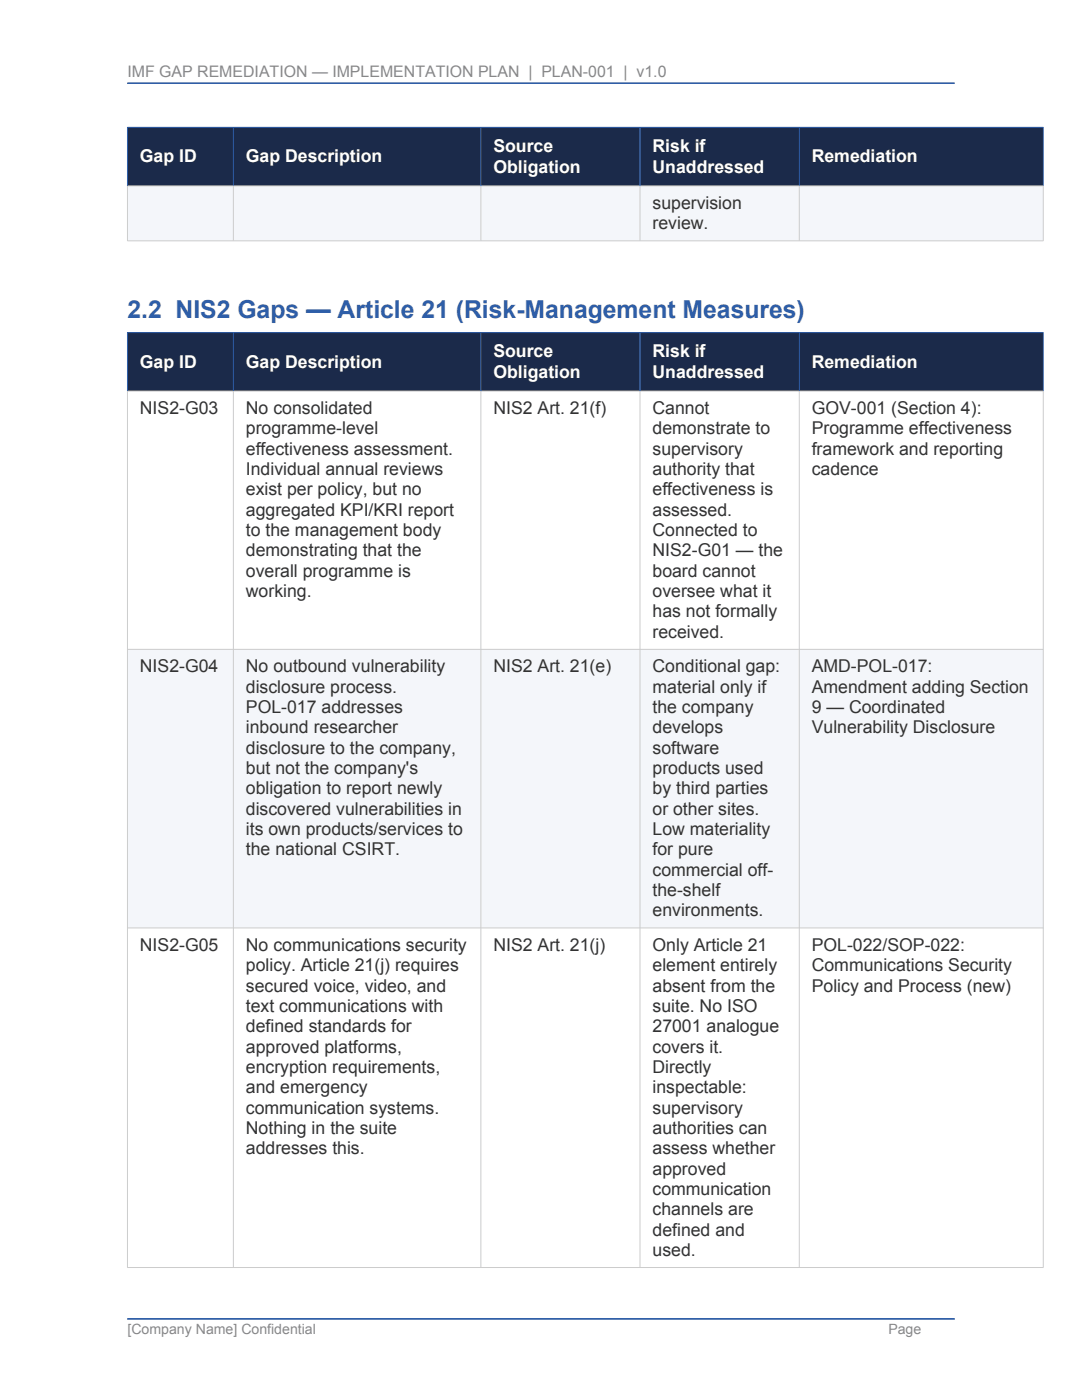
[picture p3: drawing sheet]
<svg xmlns="http://www.w3.org/2000/svg" width="216mm" height="279mm" viewBox="0 0 216 279" stroke-linecap="round" stroke-linejoin="round" font-family="sans-serif">
<defs><g id="words">
<text font-size="4.9" fill="#2e5ea8" x="25.4" y="63.4">2.2 NIS2 Gaps — Article 21 (Risk-Management Measures)</text>
<g font-size="3.5" fill="#fff">
<text x="27.9" y="32.4">Gap ID</text>
<text x="49.1" y="32.4">Gap Description</text>
<text x="98.5" y="30.4">Source</text>
<text x="98.5" y="34.4">Obligation</text>
<text x="130.2" y="30.4">Risk if</text>
<text x="130.2" y="34.4">Unaddressed</text>
<text x="162" y="32.4">Remediation</text>
<text x="98.5" y="71.3">Source</text>
<text x="130.2" y="71.3">Risk if</text>
<text x="27.9" y="73.4">Gap ID</text>
<text x="49.1" y="73.4">Gap Description</text>
<text x="98.5" y="75.4">Obligation</text>
<text x="130.2" y="75.4">Unaddressed</text>
<text x="162" y="73.4">Remediation</text>
</g>
<g font-size="3.5" fill="#333">
<text x="130.2" y="41.7">supervision</text>
<text x="130.2" y="45.8">review.</text>
<text x="27.9" y="82.7">NIS2-G03</text>
<text x="49.1" y="82.7">No consolidated</text>
<text x="98.5" y="82.7">NIS2 Art. 21(f)</text>
<text x="130.2" y="82.7">Cannot</text>
<text x="162" y="82.7">GOV-001 (Section 4):</text>
<text x="49.1" y="86.7">programme-level</text>
<text x="130.2" y="86.7">demonstrate to</text>
<text x="162" y="86.7">Programme effectiveness</text>
<text x="49.1" y="90.8">effectiveness assessment.</text>
<text x="49.1" y="94.8">Individual annual reviews</text>
<text x="130.2" y="90.8">supervisory</text>
<text x="130.2" y="94.8">authority that</text>
<text x="162" y="90.8">framework and reporting</text>
<text x="162" y="94.8">cadence</text>
<text x="49.1" y="98.9">exist per policy, but no</text>
<text x="130.2" y="98.9">effectiveness is</text>
<text x="49.1" y="102.9">aggregated KPI/KRI report</text>
<text x="49.1" y="107">to the management body</text>
<text x="130.2" y="102.9">assessed.</text>
<text x="130.2" y="107">Connected to</text>
<text x="49.1" y="111.1">demonstrating that the</text>
<text x="130.2" y="111.1">NIS2-G01 — the</text>
<text x="49.1" y="115.1">overall programme is</text>
<text x="49.1" y="119.2">working.</text>
<text x="130.2" y="115.1">board cannot</text>
<text x="130.2" y="119.2">oversee what it</text>
<text x="130.2" y="123.2">has not formally</text>
<text x="130.2" y="127.3">received.</text>
<text x="27.9" y="134.2">NIS2-G04</text>
<text x="49.1" y="134.2">No outbound vulnerability</text>
<text x="98.5" y="134.2">NIS2 Art. 21(e)</text>
<text x="130.2" y="134.2">Conditional gap:</text>
<text x="162" y="134.2">AMD-POL-017:</text>
<text x="49.1" y="138.3">disclosure process.</text>
<text x="49.1" y="142.3">POL-017 addresses</text>
<text x="130.2" y="138.3">material only if</text>
<text x="130.2" y="142.3">the company</text>
<text x="162" y="138.3">Amendment adding Section</text>
<text x="162" y="142.3">9 — Coordinated</text>
<text x="49.1" y="146.4">inbound researcher</text>
<text x="130.2" y="146.4">develops</text>
<text x="162" y="146.4">Vulnerability Disclosure</text>
<text x="49.1" y="150.4">disclosure to the company,</text>
<text x="49.1" y="154.5">but not the company's</text>
<text x="130.2" y="150.4">software</text>
<text x="130.2" y="154.5">products used</text>
<text x="49.1" y="158.5">obligation to report newly</text>
<text x="130.2" y="158.5">by third parties</text>
<text x="49.1" y="162.6">discovered vulnerabilities in</text>
<text x="49.1" y="166.7">its own products/services to</text>
<text x="130.2" y="162.6">or other sites.</text>
<text x="130.2" y="166.7">Low materiality</text>
<text x="49.1" y="170.7">the national CSIRT.</text>
<text x="130.2" y="170.7">for pure</text>
<text x="130.2" y="174.8">commercial off-</text>
<text x="130.2" y="178.8">the-shelf</text>
<text x="130.2" y="182.9">environments.</text>
<text x="27.9" y="189.8">NIS2-G05</text>
<text x="49.1" y="189.8">No communications security</text>
<text x="98.5" y="189.8">NIS2 Art. 21(j)</text>
<text x="130.2" y="189.8">Only Article 21</text>
<text x="162" y="189.8">POL-022/SOP-022:</text>
<text x="49.1" y="193.9">policy. Article 21(j) requires</text>
<text x="49.1" y="197.9">secured voice, video, and</text>
<text x="130.2" y="193.9">element entirely</text>
<text x="130.2" y="197.9">absent from the</text>
<text x="162" y="193.9">Communications Security</text>
<text x="162" y="197.9">Policy and Process (new)</text>
<text x="49.1" y="202">text communications with</text>
<text x="130.2" y="202">suite. No ISO</text>
<text x="49.1" y="206">defined standards for</text>
<text x="130.2" y="206">27001 analogue</text>
<text x="49.1" y="210.1">approved platforms,</text>
<text x="49.1" y="214.1">encryption requirements,</text>
<text x="130.2" y="210.1">covers it.</text>
<text x="130.2" y="214.1">Directly</text>
<text x="49.1" y="218.2">and emergency</text>
<text x="130.2" y="218.2">inspectable:</text>
<text x="49.1" y="222.2">communication systems.</text>
<text x="49.1" y="226.3">Nothing in the suite</text>
<text x="130.2" y="222.2">supervisory</text>
<text x="130.2" y="226.3">authorities can</text>
<text x="49.1" y="230.4">addresses this.</text>
<text x="130.2" y="230.4">assess whether</text>
<text x="130.2" y="234.4">approved</text>
<text x="130.2" y="238.5">communication</text>
<text x="130.2" y="242.5">channels are</text>
<text x="130.2" y="246.6">defined and</text>
<text x="130.2" y="250.6">used.</text>
</g>
<text font-size="3.2" fill="#888" x="25.4" y="15.4">IMF GAP REMEDIATION — IMPLEMENTATION PLAN | PLAN-001 | v1.0</text>
<g font-size="2.8" fill="#888">
<text x="25.4" y="266.2">[Company Name] Confidential</text>
<text x="177.3" y="266.2">Page</text>
</g>
</g></defs>
<g fill="#1b2a4a">
<path d="M25.4 25.4h21.1v11.7h-21.1z" fill-rule="evenodd"/>
<path d="M46.6 25.4h49.3v11.7h-49.3z" fill-rule="evenodd"/>
<path d="M96 25.4h31.7v11.7h-31.7z" fill-rule="evenodd"/>
<path d="M127.7 25.4h31.8v11.7h-31.8z" fill-rule="evenodd"/>
<path d="M159.5 25.4h48.7v11.7h-48.7z" fill-rule="evenodd"/>
</g>
<g fill="#f4f6fa">
<path d="M25.4 37.1h21.1v10.9h-21.1z" fill-rule="evenodd"/>
<path d="M46.6 37.1h49.3v10.9h-49.3z" fill-rule="evenodd"/>
<path d="M96 37.1h31.7v10.9h-31.7z" fill-rule="evenodd"/>
<path d="M127.7 37.1h31.8v10.9h-31.8z" fill-rule="evenodd"/>
<path d="M159.5 37.1h48.7v10.9h-48.7z" fill-rule="evenodd"/>
</g>
<g fill="#1b2a4a">
<path d="M25.4 66.4h21.1v11.6h-21.1z" fill-rule="evenodd"/>
<path d="M46.6 66.4h49.3v11.6h-49.3z" fill-rule="evenodd"/>
<path d="M96 66.4h31.7v11.6h-31.7z" fill-rule="evenodd"/>
<path d="M127.7 66.4h31.8v11.6h-31.8z" fill-rule="evenodd"/>
<path d="M159.5 66.4h48.7v11.6h-48.7z" fill-rule="evenodd"/>
</g>
<g fill="#fff">
<path d="M25.4 78h21.1v51.6h-21.1z" fill-rule="evenodd"/>
<path d="M46.6 78h49.3v51.6h-49.3z" fill-rule="evenodd"/>
<path d="M96 78h31.7v51.6h-31.7z" fill-rule="evenodd"/>
<path d="M127.7 78h31.8v51.6h-31.8z" fill-rule="evenodd"/>
<path d="M159.5 78h48.7v51.6h-48.7z" fill-rule="evenodd"/>
</g>
<g fill="#f4f6fa">
<path d="M25.4 129.6h21.1v55.6h-21.1z" fill-rule="evenodd"/>
<path d="M46.6 129.6h49.3v55.6h-49.3z" fill-rule="evenodd"/>
<path d="M96 129.6h31.7v55.6h-31.7z" fill-rule="evenodd"/>
<path d="M127.7 129.6h31.8v55.6h-31.8z" fill-rule="evenodd"/>
<path d="M159.5 129.6h48.7v55.6h-48.7z" fill-rule="evenodd"/>
</g>
<g fill="#fff">
<path d="M25.4 185.2h21.1v67.7h-21.1z" fill-rule="evenodd"/>
<path d="M46.6 185.2h49.3v67.7h-49.3z" fill-rule="evenodd"/>
<path d="M96 185.2h31.7v67.7h-31.7z" fill-rule="evenodd"/>
<path d="M127.7 185.2h31.8v67.7h-31.8z" fill-rule="evenodd"/>
<path d="M159.5 185.2h48.7v67.7h-48.7z" fill-rule="evenodd"/>
</g>
<g fill="#1b2a4a">
<path d="M25.4 25.4h21.1v11.7h-21.1z" fill-rule="evenodd"/>
<path d="M46.6 25.4h49.3v11.7h-49.3z" fill-rule="evenodd"/>
<path d="M96 25.4h31.7v11.7h-31.7z" fill-rule="evenodd"/>
<path d="M127.7 25.4h31.8v11.7h-31.8z" fill-rule="evenodd"/>
<path d="M159.5 25.4h48.7v11.7h-48.7z" fill-rule="evenodd"/>
</g>
<g fill="#f4f6fa">
<path d="M25.4 37.1h21.1v10.9h-21.1z" fill-rule="evenodd"/>
<path d="M46.6 37.1h49.3v10.9h-49.3z" fill-rule="evenodd"/>
<path d="M96 37.1h31.7v10.9h-31.7z" fill-rule="evenodd"/>
<path d="M127.7 37.1h31.8v10.9h-31.8z" fill-rule="evenodd"/>
<path d="M159.5 37.1h48.7v10.9h-48.7z" fill-rule="evenodd"/>
</g>
<g fill="#1b2a4a">
<path d="M25.4 66.4h21.1v11.6h-21.1z" fill-rule="evenodd"/>
<path d="M46.6 66.4h49.3v11.6h-49.3z" fill-rule="evenodd"/>
<path d="M96 66.4h31.7v11.6h-31.7z" fill-rule="evenodd"/>
<path d="M127.7 66.4h31.8v11.6h-31.8z" fill-rule="evenodd"/>
<path d="M159.5 66.4h48.7v11.6h-48.7z" fill-rule="evenodd"/>
</g>
<g fill="#fff">
<path d="M25.4 78h21.1v51.6h-21.1z" fill-rule="evenodd"/>
<path d="M46.6 78h49.3v51.6h-49.3z" fill-rule="evenodd"/>
<path d="M96 78h31.7v51.6h-31.7z" fill-rule="evenodd"/>
<path d="M127.7 78h31.8v51.6h-31.8z" fill-rule="evenodd"/>
<path d="M159.5 78h48.7v51.6h-48.7z" fill-rule="evenodd"/>
</g>
<g fill="#f4f6fa">
<path d="M25.4 129.6h21.1v55.6h-21.1z" fill-rule="evenodd"/>
<path d="M46.6 129.6h49.3v55.6h-49.3z" fill-rule="evenodd"/>
<path d="M96 129.6h31.7v55.6h-31.7z" fill-rule="evenodd"/>
<path d="M127.7 129.6h31.8v55.6h-31.8z" fill-rule="evenodd"/>
<path d="M159.5 129.6h48.7v55.6h-48.7z" fill-rule="evenodd"/>
</g>
<g fill="#fff">
<path d="M25.4 185.2h21.1v67.7h-21.1z" fill-rule="evenodd"/>
<path d="M46.6 185.2h49.3v67.7h-49.3z" fill-rule="evenodd"/>
<path d="M96 185.2h31.7v67.7h-31.7z" fill-rule="evenodd"/>
<path d="M127.7 185.2h31.8v67.7h-31.8z" fill-rule="evenodd"/>
<path d="M159.5 185.2h48.7v67.7h-48.7z" fill-rule="evenodd"/>
</g>
<g fill="none" stroke="#2e5ea8" stroke-width=".2">
<path d="M25.4 25.4h182.8M25.4 25.4v11.7M46.6 25.4v11.7M96 25.4v11.7M127.7 25.4v11.7M159.5 25.4v11.7M208.2 25.4v11.7M25.4 66.4h182.8M25.4 66.4v11.7M46.6 66.4v11.7M96 66.4v11.7M127.7 66.4v11.7"/>
<path d="M159.5 66.4v11.7M208.2 66.4v11.7"/>
</g>
<g fill="none" stroke="#ccc" stroke-width=".2">
<path d="M25.4 37.1v11h182.8v-11M25.5 37.1h182.7M46.6 37.1v10.9M96 37.1v10.9M127.7 37.1v10.9M159.5 37.1v10.9M25.4 78v175h182.8v-175M25.5 78.1h182.7M46.6 78v174.9M96 78v174.9M127.7 78v174.9M159.5 78v174.9"/>
<path d="M25.5 129.6h182.7M25.5 185.2h182.7"/>
</g>
<path d="M25.4 16.6h165.1M25.4 263.2h165.1" fill="none" stroke="#2e5ea8" stroke-width=".26"/>
<use href="#words"/>
</svg>
